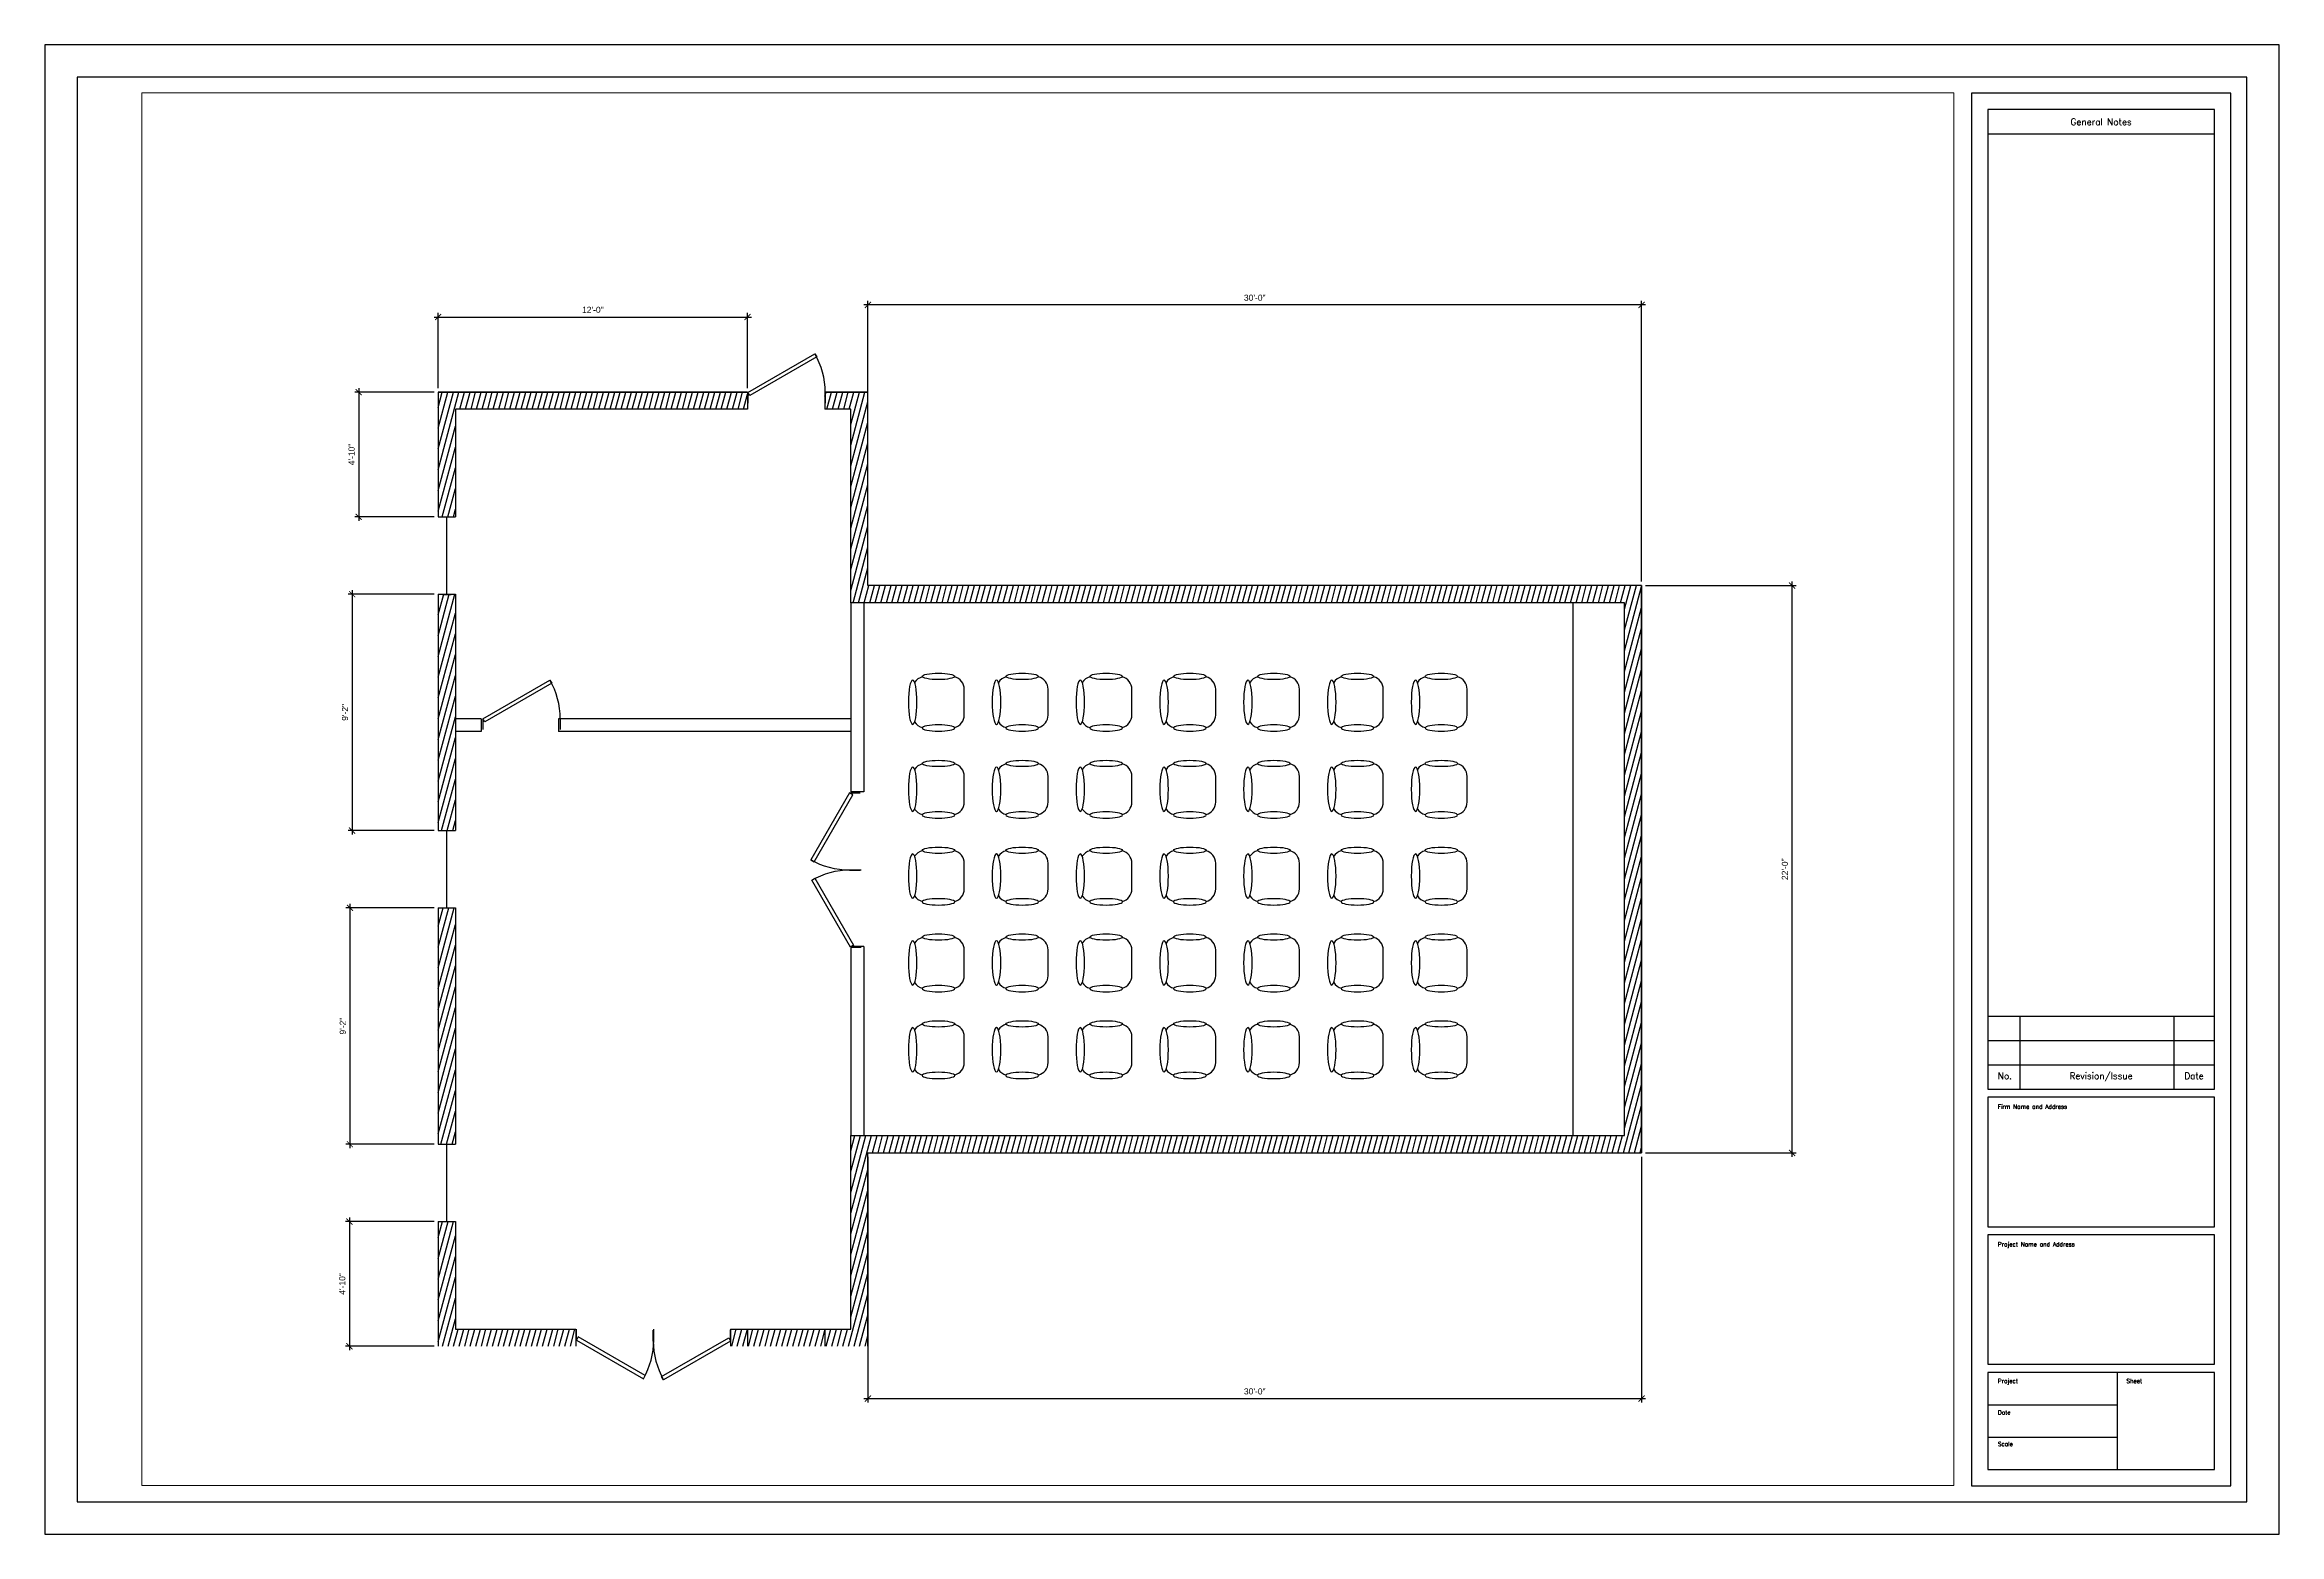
# Paper-space layout 'My Dimention' of a CAD drawing. Header units: inches. Extents: x 0 to 34.5, y 0 to 23.
# The model-space entities are those that its viewports show. They can reach past a viewport. Long polylines and large blocks are cut down to what shows.
import ezdxf
from ezdxf.enums import TextEntityAlignment as Align

# ---------------------------------------------------------------- set-up
doc = ezdxf.new("R2010")
doc.units = ezdxf.units.IN
doc.header["$LTSCALE"] = 48
doc.header["$MEASUREMENT"] = 0
for name, color, linetype in [('Chair', 6, 'Continuous'), ('Door', 2, 'Continuous'), ('Inner Wall', 5, 'Continuous'), ('Outer Wall', 1, 'Continuous'), ('Title Block', 7, 'Continuous'), ('Viewport', 5, 'Continuous'), ('Window', 30, 'Continuous')]:
    doc.layers.add(name, color=color, linetype=linetype)
doc.styles.add('Roman', font='romans')
doc.styles.get("Standard").update_dxf_attribs({"font": 'arial.ttf'})
doc.dimstyles.get("Standard").update_dxf_attribs({"dimscale": 0, "dimtxt": 0.09375, "dimasz": 0.09375, "dimexe": 0.0625, "dimexo": 0.0625, "dimgap": 0.0625, "dimtad": 1, "dimdec": 4, "dimzin": 3, "dimdsep": 46, "dimlunit": 4, "dimtxsty": 'Standard', "dimblk": 'ARCHTICK', "dimcen": 0.05875, "dimdle": 0.0625, "dimazin": 0, "dimtfac": 0.75, "dimtdec": 4, "dimtmove": 0, "dimatfit": 3, "dimfxl": 0.0625, "dimfrac": 1, "dimtolj": 1, "dimtzin": 0, "dimarcsym": 0})

psp = doc.layouts.new('My Dimention')

msp = doc.modelspace()

# ---------------------------------------------------------------- blocks, each defined once
blk = doc.blocks.new('Architectural Title Block')
for p, q in [((34.5, 23), (0, 23)), ((0, 23), (0, 0)), ((34.5, 0), (34.5, 23)), ((34, 22.5), (0.5, 22.5)), ((0.5, 22.5), (0.5, 0.5)), ((34, 0.5), (34, 22.5)), ((33.75, 22.25), (29.75, 22.25)), ((29.75, 22.25), (29.75, 0.75)), ((33.75, 0.75), (33.75, 22.25)), ((33.5, 22), (30, 22)), ((30, 22), (30, 6.875)), ((33.5, 6.875), (33.5, 22)), ((30, 21.625), (33.5, 21.625)), ((30, 8), (33.5, 8)), ((30.5, 6.875), (30.5, 8)), ((32.875, 6.875), (32.875, 8)), ((30, 7.625), (33.5, 7.625)), ((30, 7.25), (33.5, 7.25)), ((30, 6.875), (33.5, 6.875)), ((33.5, 6.75), (30, 6.75)), ((30, 6.75), (30, 4.75)), ((33.5, 4.75), (33.5, 6.75)), ((30, 4.75), (33.5, 4.75)), ((33.5, 4.625), (30, 4.625)), ((30, 4.625), (30, 2.625)), ((33.5, 2.625), (33.5, 4.625)), ((30, 2.625), (33.5, 2.625)), ((33.5, 2.5), (30, 2.5)), ((30, 2.5), (30, 1)), ((32, 1), (32, 2.5)), ((33.5, 1), (33.5, 2.5)), ((30, 2), (32, 2)), ((30, 1.5), (32, 1.5)), ((29.75, 0.75), (33.75, 0.75)), ((30, 1), (33.5, 1)), ((0.5, 0.5), (34, 0.5)), ((0, 0), (34.5, 0))]:
    blk.add_line(p, q)
at = {"style": 'Roman'}
for s, p in [('General Notes', (31.7483, 21.8078)), ('No.', (30.2636, 7.0784)), ('Revision/Issue', (31.7483, 7.0784)), ('Date', (33.1838, 7.0784))]:
    blk.add_text(s, height=0.1, dxfattribs=at).set_placement(p, align=Align.MIDDLE_CENTER)
for s, p in [('Firm Name and Address', (30.1554, 6.5711)), ('Project Name and Address', (30.1554, 4.4461)), ('Project', (30.1554, 2.3346)), ('Sheet', (32.1399, 2.3346)), ('Date', (30.1554, 1.8489)), ('Scale', (30.1554, 1.3632))]:
    blk.add_text(s, height=0.065, dxfattribs=at).set_placement(p)
at = {"color": 0, "style": 'Roman', "flags": 8}
for tag, p in [('FNAME', (-0.05, 6)), ('REVDATE', (-0.05, 3)), ('USER', (-0.05, 0))]:
    blk.add_attdef(tag, p, '', height=0.15, rotation=90, dxfattribs=at)
blk = doc.blocks.new('_ArchTick')
at = {"color": 0, "linetype": 'ByBlock', "const_width": 0.15}
blk.add_lwpolyline([(-0.5, -0.5), (0.5, 0.5)], dxfattribs=at)
blk = doc.blocks.new('*D28')
at = {"color": 0, "lineweight": -2, "transparency": 16777216}
for p, q in [((6.011, 18.795), (10.914, 18.795)), ((6.074, 17.697), (6.074, 18.858)), ((10.852, 17.697), (10.852, 18.858))]:
    blk.add_line(p, q, dxfattribs=at)
at = {"layer": 'Defpoints', "color": 0, "transparency": 16777216}
for p in [(10.852, 18.795), (6.074, 17.635), (10.852, 17.635)]:
    blk.add_point(p, dxfattribs=at)
at = {"color": 0, "lineweight": -2, "transparency": 16777216, "xscale": 0.09375, "yscale": 0.09375, "zscale": 0.09375, "rotation": 180}
blk.add_blockref('_ArchTick', (6.074, 18.795), dxfattribs=at)
at = {"color": 0, "lineweight": -2, "transparency": 16777216, "xscale": 0.09375, "yscale": 0.09375, "zscale": 0.09375}
blk.add_blockref('_ArchTick', (10.852, 18.795), dxfattribs=at)
at = {"color": 0, "transparency": 16777216, "insert": (8.463, 18.906), "char_height": 0.0938, "attachment_point": 5}
blk.add_mtext('\\A1;12\'-0"', dxfattribs=at)
blk = doc.blocks.new('*D29')
at = {"color": 0, "lineweight": -2, "transparency": 16777216}
for p, q in [((6.011, 17.635), (4.786, 17.635)), ((4.848, 17.697), (4.848, 15.648)), ((6.011, 15.71), (4.786, 15.71))]:
    blk.add_line(p, q, dxfattribs=at)
at = {"layer": 'Defpoints', "color": 0, "transparency": 16777216}
for p in [(6.074, 17.635), (4.848, 15.71), (6.074, 15.71)]:
    blk.add_point(p, dxfattribs=at)
at = {"color": 0, "lineweight": -2, "transparency": 16777216, "xscale": 0.09375, "yscale": 0.09375, "zscale": 0.09375}
for p, rotation in [((4.848, 17.635), 90), ((4.848, 15.71), 270)]:
    blk.add_blockref('_ArchTick', p, dxfattribs=dict(at, rotation=rotation))
at = {"color": 0, "transparency": 16777216, "insert": (4.738, 16.673), "char_height": 0.0938, "attachment_point": 5, "rotation": 90}
blk.add_mtext('\\A1;4\'-10"', dxfattribs=at)
blk = doc.blocks.new('*D30')
at = {"color": 0, "lineweight": -2, "transparency": 16777216}
for p, q in [((6.011, 14.516), (4.685, 14.516)), ((4.747, 14.578), (4.747, 10.804)), ((6.011, 10.866), (4.685, 10.866))]:
    blk.add_line(p, q, dxfattribs=at)
at = {"layer": 'Defpoints', "color": 0, "transparency": 16777216}
for p in [(6.074, 14.516), (4.747, 10.866), (6.074, 10.866)]:
    blk.add_point(p, dxfattribs=at)
at = {"color": 0, "lineweight": -2, "transparency": 16777216, "xscale": 0.09375, "yscale": 0.09375, "zscale": 0.09375}
for p, rotation in [((4.747, 14.516), 90), ((4.747, 10.866), 270)]:
    blk.add_blockref('_ArchTick', p, dxfattribs=dict(at, rotation=rotation))
at = {"color": 0, "transparency": 16777216, "insert": (4.637, 12.691), "char_height": 0.0938, "attachment_point": 5, "rotation": 90}
blk.add_mtext('\\A1;9\'-2"', dxfattribs=at)
blk = doc.blocks.new('*D31')
at = {"color": 0, "lineweight": -2, "transparency": 16777216}
for p, q in [((6.011, 9.672), (4.651, 9.672)), ((4.713, 9.734), (4.713, 5.96)), ((6.011, 6.022), (4.651, 6.022))]:
    blk.add_line(p, q, dxfattribs=at)
at = {"layer": 'Defpoints', "color": 0, "transparency": 16777216}
for p in [(6.074, 9.672), (4.713, 6.022), (6.074, 6.022)]:
    blk.add_point(p, dxfattribs=at)
at = {"color": 0, "lineweight": -2, "transparency": 16777216, "xscale": 0.09375, "yscale": 0.09375, "zscale": 0.09375}
for p, rotation in [((4.713, 9.672), 90), ((4.713, 6.022), 270)]:
    blk.add_blockref('_ArchTick', p, dxfattribs=dict(at, rotation=rotation))
at = {"color": 0, "transparency": 16777216, "insert": (4.603, 7.847), "char_height": 0.0938, "attachment_point": 5, "rotation": 90}
blk.add_mtext('\\A1;9\'-2"', dxfattribs=at)
blk = doc.blocks.new('*D32')
at = {"color": 0, "lineweight": -2, "transparency": 16777216}
for p, q in [((4.705, 4.89), (4.705, 2.841)), ((6.011, 4.828), (4.643, 4.828)), ((6.011, 2.903), (4.643, 2.903))]:
    blk.add_line(p, q, dxfattribs=at)
at = {"layer": 'Defpoints', "color": 0, "transparency": 16777216}
for p in [(6.074, 4.828), (4.705, 2.903), (6.074, 2.903)]:
    blk.add_point(p, dxfattribs=at)
at = {"color": 0, "lineweight": -2, "transparency": 16777216, "xscale": 0.09375, "yscale": 0.09375, "zscale": 0.09375}
for p, rotation in [((4.705, 4.828), 90), ((4.705, 2.903), 270)]:
    blk.add_blockref('_ArchTick', p, dxfattribs=dict(at, rotation=rotation))
at = {"color": 0, "transparency": 16777216, "insert": (4.595, 3.866), "char_height": 0.0938, "attachment_point": 5, "rotation": 90}
blk.add_mtext('\\A1;4\'-10"', dxfattribs=at)
blk = doc.blocks.new('*D33')
at = {"color": 0, "lineweight": -2, "transparency": 16777216}
for p, q in [((24.717, 18.982), (12.647, 18.982)), ((12.71, 14.711), (12.71, 19.045)), ((24.654, 14.711), (24.654, 19.045))]:
    blk.add_line(p, q, dxfattribs=at)
at = {"layer": 'Defpoints', "color": 0, "transparency": 16777216}
for p in [(12.71, 18.982), (12.71, 14.649), (24.654, 14.649)]:
    blk.add_point(p, dxfattribs=at)
at = {"color": 0, "lineweight": -2, "transparency": 16777216, "xscale": 0.09375, "yscale": 0.09375, "zscale": 0.09375, "rotation": 180}
blk.add_blockref('_ArchTick', (12.71, 18.982), dxfattribs=at)
at = {"color": 0, "lineweight": -2, "transparency": 16777216, "xscale": 0.09375, "yscale": 0.09375, "zscale": 0.09375}
blk.add_blockref('_ArchTick', (24.654, 18.982), dxfattribs=at)
at = {"color": 0, "transparency": 16777216, "insert": (18.682, 19.093), "char_height": 0.0938, "attachment_point": 5}
blk.add_mtext('\\A1;30\'-0"', dxfattribs=at)
blk = doc.blocks.new('*D34')
at = {"color": 0, "lineweight": -2, "transparency": 16777216}
for p, q in [((24.717, 14.649), (27.04, 14.649)), ((26.978, 5.827), (26.978, 14.711)), ((24.717, 5.889), (27.04, 5.889))]:
    blk.add_line(p, q, dxfattribs=at)
at = {"layer": 'Defpoints', "color": 0, "transparency": 16777216}
for p in [(24.654, 14.649), (26.978, 14.649), (24.654, 5.889)]:
    blk.add_point(p, dxfattribs=at)
at = {"color": 0, "lineweight": -2, "transparency": 16777216, "xscale": 0.09375, "yscale": 0.09375, "zscale": 0.09375}
for p, rotation in [((26.978, 14.649), 90), ((26.978, 5.889), 270)]:
    blk.add_blockref('_ArchTick', p, dxfattribs=dict(at, rotation=rotation))
at = {"color": 0, "transparency": 16777216, "insert": (26.867, 10.269), "char_height": 0.0938, "attachment_point": 5, "rotation": 90}
blk.add_mtext('\\A1;22\'-0"', dxfattribs=at)
blk = doc.blocks.new('*D35')
at = {"color": 0, "lineweight": -2, "transparency": 16777216}
for p, q in [((12.71, 5.827), (12.71, 2.033)), ((24.654, 5.827), (24.654, 2.033)), ((12.647, 2.096), (24.717, 2.096))]:
    blk.add_line(p, q, dxfattribs=at)
at = {"layer": 'Defpoints', "color": 0, "transparency": 16777216}
for p in [(12.71, 5.889), (24.654, 5.889), (24.654, 2.096)]:
    blk.add_point(p, dxfattribs=at)
at = {"color": 0, "lineweight": -2, "transparency": 16777216, "xscale": 0.09375, "yscale": 0.09375, "zscale": 0.09375, "rotation": 180}
blk.add_blockref('_ArchTick', (12.71, 2.096), dxfattribs=at)
at = {"color": 0, "lineweight": -2, "transparency": 16777216, "xscale": 0.09375, "yscale": 0.09375, "zscale": 0.09375}
blk.add_blockref('_ArchTick', (24.654, 2.096), dxfattribs=at)
at = {"color": 0, "transparency": 16777216, "insert": (18.682, 2.206), "char_height": 0.0938, "attachment_point": 5}
blk.add_mtext('\\A1;30\'-0"', dxfattribs=at)
blk = doc.blocks.new('*U3')
for p, q in [((0, 0), (0, -5)), ((36, 0), (36, -5))]:
    blk.add_line(p, q)
blk.add_lwpolyline([(0, 0), (31.2, 18), (32.1, 16.5), (0.9, -1.5)], close=True)
blk.add_arc((0, 0), 36, 0, 30)
blk = doc.blocks.new('*U5')
for p, q in [((0, 0), (0, 5)), ((36, 0), (36, 5))]:
    blk.add_line(p, q)
blk.add_lwpolyline([(0, 0), (31.2, -18), (32.1, -16.5), (0.9, 1.5)], close=True)
blk.add_arc((0, 0), 36, 330, 0)
blk = doc.blocks.new('*U4')
for p, q in [((-36, 0), (-36, 5)), ((0, 0), (0, 5))]:
    blk.add_line(p, q)
blk.add_lwpolyline([(0, 0), (-31.2, -18), (-32.1, -16.5), (-0.9, 1.5)], close=True)
blk.add_arc((0, 0), 36, 180, 210)
blk = doc.blocks.new('Window - Imperial')
for p, q in [((0, 4), (0, 0)), ((0, 2), (36, 2)), ((36, 4), (36, 0))]:
    blk.add_line(p, q)
blk = doc.blocks.new('Chair')
for points in [[(-7.5, 11.8, 0.340834), (-12, 6), (-12, -6, 0.340834), (-7.5, -11.8)], [(11.1, 9.2, 0.191021), (7.5, 11.8)], [(7.5, -11.8, 0.191021), (11.1, -9.2, 0.191021)]]:
    blk.add_lwpolyline(points, format="xyb")
at = {"extrusion": (0, 0, -1)}
for centre, major_axis in [((0, 12), (7.59, 0)), ((12, 0), (0, 10.3))]:
    blk.add_ellipse(centre, major_axis=major_axis, ratio=0.193794, dxfattribs=at)
blk.add_ellipse((0, -12), major_axis=(7.59, 0), ratio=0.193794)
blk = doc.blocks.new('*U26')
at = {"layer": 'Chair', "rotation": 180}
blk.add_blockref('Chair', (1, 0), dxfattribs=at)
blk = doc.blocks.new('*U27')
at = {"layer": 'Chair', "color": 0, "linetype": 'ByBlock', "lineweight": -2, "transparency": 16777216}
blk.add_blockref('*U26', (0, 0), dxfattribs=at)
blk = doc.blocks.new('*U24')
at = {"layer": 'Chair'}
blk.add_blockref('*U27', (0, 0), dxfattribs=at)
blk = doc.blocks.new('*U25')
at = {"color": 0, "linetype": 'ByBlock', "lineweight": -2, "transparency": 16777216}
blk.add_blockref('*U24', (0, 0), dxfattribs=at)
blk = doc.blocks.new('*U22')
blk.add_blockref('*U25', (0, 0))
blk = doc.blocks.new('*U23')
at = {"color": 0, "linetype": 'ByBlock', "lineweight": -2, "transparency": 16777216}
blk.add_blockref('*U22', (0, 0), dxfattribs=at)
blk = doc.blocks.new('*U20')
blk.add_blockref('*U23', (0, 0))
blk = doc.blocks.new('*U21')
at = {"layer": 'Inner Wall', "color": 0, "linetype": 'ByBlock', "lineweight": -2, "transparency": 16777216}
blk.add_blockref('*U20', (0, 0), dxfattribs=at)
blk = doc.blocks.new('*U18')
at = {"layer": 'Inner Wall'}
blk.add_blockref('*U21', (0, 0), dxfattribs=at)
blk = doc.blocks.new('*U19')
at = {"layer": 'Inner Wall', "color": 0, "linetype": 'ByBlock', "lineweight": -2, "transparency": 16777216}
for p in [(0, 161.7), (39, 161.7), (78, 161.7), (117, 161.7), (156, 161.7), (195, 161.7), (234, 161.7), (0, 121.2), (39, 121.2), (78, 121.2), (117, 121.2), (156, 121.2), (195, 121.2), (234, 121.2), (0, 80.8), (39, 80.8), (78, 80.8), (117, 80.8), (156, 80.8), (195, 80.8), (234, 80.8), (0, 40.4), (39, 40.4), (78, 40.4), (117, 40.4), (156, 40.4), (195, 40.4), (234, 40.4), (0, 0), (39, 0), (78, 0), (117, 0), (156, 0), (195, 0), (234, 0)]:
    blk.add_blockref('*U18', p, dxfattribs=at)

# ---------------------------------------------------------------- dimensions: what is measured, and where the dimension line sits
for base, p1, p2, picture, middle in [((12.7096525, 18.9823869), (24.654097, 14.6486993), (12.7096525, 14.6486993), '*D33', (18.6818748, 19.092785)), ((10.8516278, 18.7954001), (6.0738501, 17.6348104), (10.8516278, 17.6348104), '*D28', (8.462739, 18.9057663)), ((24.654097, 2.0959207), (12.7096525, 5.88944), (24.654097, 5.88944), '*D35', (18.6818748, 2.2063189))]:
    dim = psp.add_linear_dim(base=base, p1=p1, p2=p2, dimstyle='Standard', override={"dimscale": 1, "dimlfac": -30.139535})
    dim.commit()
    dim.dimension.update_dxf_attribs({"geometry": picture, "text_midpoint": middle})
for base, p1, p2, picture, middle in [((4.848431, 15.7104277), (6.0738501, 17.6348104), (6.0738501, 15.7104277), '*D29', (4.7380648, 16.672619)), ((4.7471653, 10.8662919), (6.0738501, 14.5159832), (6.0738501, 10.8662919), '*D30', (4.636799, 12.6911375)), ((26.9777745, 14.6486993), (24.654097, 5.88944), (24.654097, 14.6486993), '*D34', (26.8674082, 10.2690696)), ((4.7134099, 6.0221561), (6.0738501, 9.6718474), (6.0738501, 6.0221561), '*D31', (4.6030437, 7.8470017)), ((4.7052436, 2.9033289), (6.0738501, 4.8277116), (6.0738501, 2.9033289), '*D32', (4.5948773, 3.8655203))]:
    dim = psp.add_linear_dim(base=base, p1=p1, p2=p2, angle=90, dimstyle='Standard', override={"dimscale": 1, "dimlfac": -30.139535})
    dim.commit()
    dim.dimension.update_dxf_attribs({"geometry": picture, "text_midpoint": middle})

# ---------------------------------------------------------------- hatches: boundary and pattern name
at = {"layer": 'Outer Wall'}
h = msp.add_hatch(dxfattribs=at)
h.set_pattern_fill('ANSI31', color=256, scale=20, angle=30)
h.set_pattern_definition([(75, (-460.3456, -303.31), (-2.4148146, 0.6470476), [])])
h.paths.add_polyline_path([(760.1, 601.2), (616.1, 601.2), (616.1, 543.2), (624.1, 543.2), (624.1, 593.2), (760.1, 593.2)])
h.paths.add_polyline_path([(816.1, 601.2), (796.1, 601.2), (796.1, 593.2), (808.1, 593.2), (808.1, 503.2), (1168.1, 503.2), (1168.1, 255.2), (808.1, 255.2), (808.1, 165.2), (796.1, 165.2), (796.1, 157.2), (816.1, 157.2), (816.1, 247.2), (1176.1, 247.2), (1176.1, 511.2), (816.1, 511.2)])
h.paths.add_polyline_path([(796.1, 165.2), (760.1, 165.2), (760.1, 157.2), (796.1, 157.2)])
h.paths.add_polyline_path([(760.1, 165.2), (752.1, 165.2), (752.1, 157.2), (760.1, 157.2)])
h.paths.add_polyline_path([(680.1, 165.2), (624.1, 165.2), (624.1, 215.2), (616.1, 215.2), (616.1, 157.2), (680.1, 157.2)])
h.paths.add_polyline_path([(624.1, 361.2), (616.1, 361.2), (616.1, 251.2), (624.1, 251.2)])
h.paths.add_polyline_path([(624.1, 507.2), (616.1, 507.2), (616.1, 397.2), (624.1, 397.2)])

# ---------------------------------------------------------------- linework, layer by layer
for p, q in [((760.1, 601.2), (616.1, 601.2)), ((616.1, 601.2), (616.1, 543.2)), ((616.1, 601.2), (760.1, 601.2)), ((760.1, 593.2), (624.1, 593.2)), ((624.1, 593.2), (624.1, 543.2)), ((760.1, 601.2), (760.1, 593.2)), ((816.1, 601.2), (796.1, 601.2)), ((796.1, 601.2), (796.1, 593.2)), ((796.1, 601.2), (816.1, 601.2)), ((808.1, 593.2), (796.1, 593.2)), ((808.1, 503.2), (808.1, 593.2)), ((816.1, 511.2), (816.1, 601.2)), ((616.1, 543.2), (624.1, 543.2)), ((1176.1, 511.2), (816.1, 511.2)), ((616.1, 507.2), (616.1, 397.2)), ((616.1, 507.2), (624.1, 507.2)), ((624.1, 507.2), (624.1, 397.2)), ((1168.1, 503.2), (808.1, 503.2)), ((1168.1, 255.2), (1168.1, 503.2)), ((616.1, 397.2), (624.1, 397.2)), ((616.1, 361.2), (616.1, 251.2)), ((616.1, 361.2), (624.1, 361.2)), ((624.1, 361.2), (624.1, 251.2)), ((616.1, 251.2), (624.1, 251.2)), ((808.1, 255.2), (1168.1, 255.2)), ((808.1, 165.2), (808.1, 255.2)), ((816.1, 247.2), (1176.1, 247.2)), ((816.1, 157.2), (816.1, 247.2)), ((616.1, 215.2), (616.1, 157.2)), ((616.1, 215.2), (624.1, 215.2)), ((624.1, 215.2), (624.1, 165.2)), ((624.1, 165.2), (680.1, 165.2)), ((680.1, 165.2), (680.1, 157.2)), ((752.1, 165.2), (752.1, 157.2)), ((752.1, 165.2), (808.1, 165.2)), ((760.1, 165.2), (760.1, 157.2)), ((796.1, 165.2), (796.1, 157.2))]:
    msp.add_line(p, q)
at = {"flags": 128}
msp.add_lwpolyline([(1176.1, 247.2), (1176.1, 511.2)], close=True, dxfattribs=at)
at = {"layer": 'Inner Wall'}
for p, q in [((808.1, 503.2), (808.1, 415.2)), ((814.1, 503.2), (814.1, 415.2)), ((1144.1, 503.2), (1144.1, 255.2)), ((636.1, 449.2), (624.1, 449.2)), ((636.1, 449.2), (636.1, 443.2)), ((808.1, 449.2), (672.1, 449.2)), ((672.1, 449.2), (672.1, 443.2)), ((636.1, 443.2), (624.1, 443.2)), ((808.1, 443.2), (672.1, 443.2)), ((814.1, 415.2), (808.1, 415.2)), ((814.1, 343.2), (808.1, 343.2)), ((808.1, 343.2), (808.1, 255.2)), ((814.1, 343.2), (814.1, 255.2))]:
    msp.add_line(p, q, dxfattribs=at)

# ---------------------------------------------------------------- block references
at = {"layer": 'Door'}
for name, p in [('*U3', (760.2, 601.1)), ('*U3', (636.9, 449.2)), ('*U5', (680.4, 160.1)), ('*U4', (752.2, 159.6))]:
    msp.add_blockref(name, p, dxfattribs=at)
at = {"layer": 'Door', "xscale": -1, "rotation": 270.0000000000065}
for name, p in [('*U4', (807.5, 414.7)), ('*U5', (807.9, 342.9))]:
    msp.add_blockref(name, p, dxfattribs=at)
at = {"layer": 'Inner Wall'}
msp.add_blockref('*U19', (847.9, 295.2), dxfattribs=at)
at = {"layer": 'Window', "rotation": 90}
for p in [(622.1, 507.1), (622.1, 361.2), (622.1, 215.2)]:
    msp.add_blockref('Window - Imperial', p, dxfattribs=at)

# ---------------------------------------------------------------- block references
at = {"layer": 'Title Block'}
psp.add_blockref('Architectural Title Block', (0, 0), dxfattribs=at)

psp.set_redraw_order([(e.dxf.handle, doc.entitydb.next_handle()) for e in psp.query("TEXT MTEXT ATTDEF DIMENSION ARC_DIMENSION")])  # texts and dimensions are drawn at this point

# ---------------------------------------------------------------- viewports
at = {"layer": 'Viewport'}
psp.add_viewport(center=(15.4877954, 11.5048746), size=(27.9755907, 21.499102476), view_center_point=(899.8052038, 416.4279861), view_height=647.972949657, dxfattribs=at)

doc.saveas('drawing.dxf')
